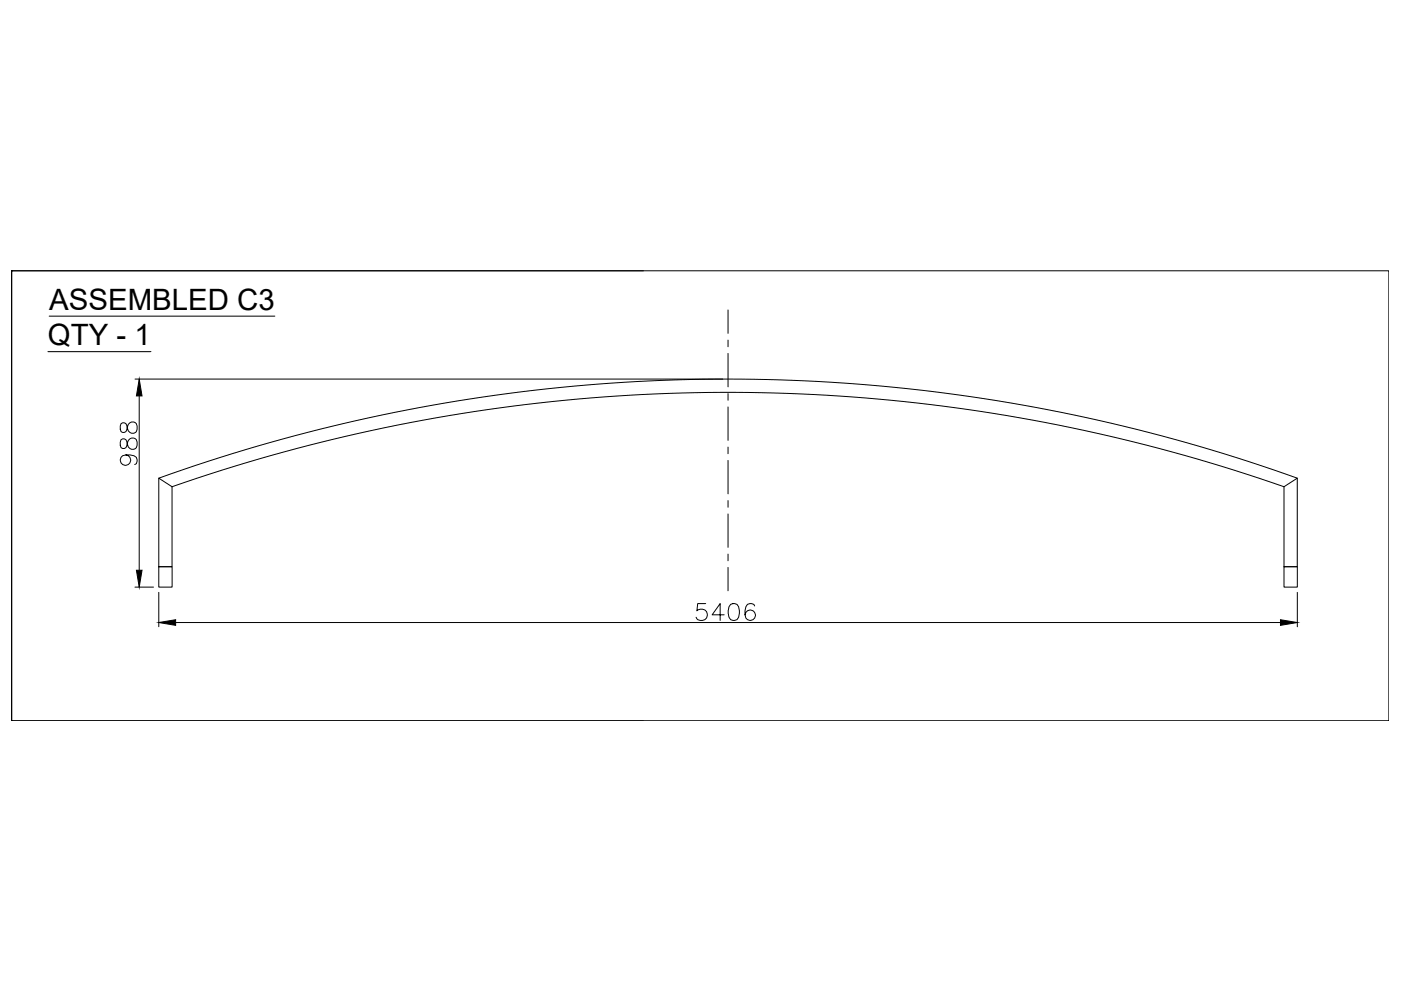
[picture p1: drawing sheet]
<svg xmlns="http://www.w3.org/2000/svg" width="594mm" height="420mm" viewBox="0 0 594 420" stroke-linecap="round" stroke-linejoin="round" font-family="sans-serif">
<defs><g id="words">
<g font-size="12.5">
<text x="20.9" y="131.4">ASSEMBLED C3</text>
<text x="20.3" y="146.4">QTY - 1</text>
</g>
</g></defs>
<!-- layer: 0 -->
<g fill="none" stroke="#000" stroke-width=".42">
<path d="M4.9 114.8h.1M4.9 114.8v190.9h584v-190.9h-584v190.9M4.9 114.8h268M20.9 134h95.6M308.7 131.4v9.9M20.3 149.1h43.7M308.7 144.2v2.8M308.7 149.8v14.2M51.3 179.6a2.7 2.7 0 0 0 .7 3.7l1.4-.3 .3-.7a3.3 3.3 0 0 1 2.1-3.4 1.86 1.86 0 0 1 2.3 1.7v1.4a2.05 2.05 0 0 1-2.2 1.8 2.05 2.05 0 0 1-1.8-2.2l-.4-1.3a1.45 1.45 0 0 0-2.4-.7zM57.2 160.7h249.3M59 167.9v73.9M308.7 166.9v2.8"/>
<path d="M308.7 172.5v14.2M51.3 186.4a2.7 2.7 0 0 0 .7 3.8l1.4-.4 .3-.7a3.3 3.3 0 0 1 2.1-3.4 1.86 1.86 0 0 1 2.3 1.7v1.4a2.05 2.05 0 0 1-2.2 1.8 2.05 2.05 0 0 1-1.8-2.2l-.4-1.3a1.45 1.45 0 0 0-2.4-.7zM53.4 192.9a2.22 2.22 0 0 1 1.9 3 2.22 2.22 0 0 1-3.5 .9 2.22 2.22 0 0 1 .2-3.6 6.5 6.5 0 0 1 5.8 .7 2.11 2.11 0 0 1-.7 3.1M308.7 189.5v2.9M308.7 195.2v14.2M67.3 202.7v37.6h5.6v-33.9M72.9 206.4a714.4 714.4 0 0 1 471.6 0M72.9 206.4l-5.6-3.7a714.4 714.4 0 0 1 482.8 0l-5.6 3.7M308.7 212.2v2.9M308.7 217.9v14.2M550.1 202.7v37.6h-5.6v-33.9M308.7 234.9v2.8"/>
<path d="M57.2 248.9h7.9M67.3 240.3h5.7v8.6h-5.7zM67.3 251.2v14.5M299.3 255.9h-3.4l-.4 3.1a2.52 2.52 0 0 1 3.8-.1 2.52 2.52 0 0 1-.5 3.8 2.52 2.52 0 0 1-3.6-1M308.7 240.6v9.9M309.8 256.2a2.32 2.32 0 0 1 3.4 1.1 5.9 5.9 0 0 1-.7 5.4 2.33 2.33 0 0 1-3.4-1 5.9 5.9 0 0 1 .7-5.5zM320 256.9a2.1 2.1 0 0 0-3.1-.7 6.4 6.4 0 0 0-.6 5.8 2.22 2.22 0 0 0 3.5 .2 2.22 2.22 0 0 0-.8-3.4 2.22 2.22 0 0 0-3.1 1.9M544.5 240.3h5.6v8.6h-5.6zM550.1 251.2v14.5M74.5 263.9h468.5M307.1 260.7h-5.1l3.4-4.8v7.1M4.9 305.7h.1"/>
<path d="M4.9 305.7h584M4.9 305.7h268"/>
</g>
<path d="M59 160.7l1.2 7.2h-2.4zM57.8 241.8h2.4l-1.2 7.1zM67.3 263.9l7.2-1.1v2.3zM543 262.8l7.1 1.1-7.1 1.2z" fill="#000" stroke="#000" stroke-width=".42"/>
<use href="#words"/>
</svg>
